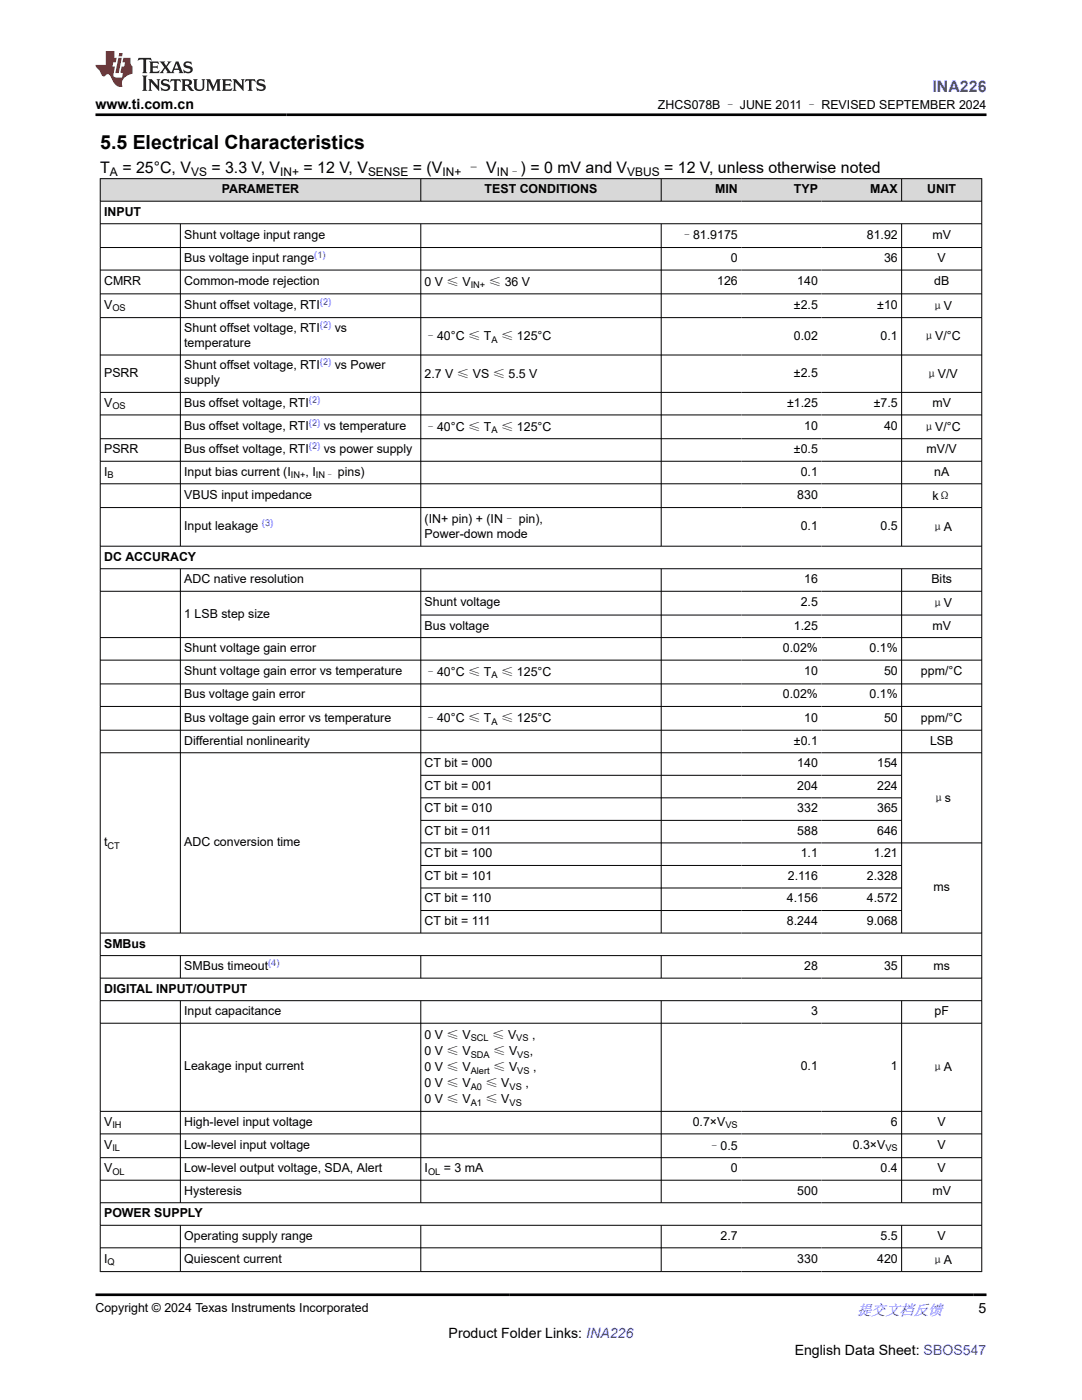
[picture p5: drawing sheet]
<svg xmlns="http://www.w3.org/2000/svg" width="216mm" height="279mm" viewBox="0 0 216 279" stroke-linecap="round" stroke-linejoin="round" font-family="sans-serif">
<defs><g id="words">
<text font-size="3.9" x="20" y="29.8">5.5 Electrical Characteristics</text>
<text font-size="3.2" fill="#00f" x="186.1" y="18.3">INA226</text>
<g font-size="3.2">
<text x="20" y="34.5">T</text>
<text x="24.4" y="34.5">= 25°C, V</text>
<text x="42.2" y="34.5">= 3.3 V, V</text>
<text x="60.6" y="34.5">= 12 V, V</text>
<text x="82.4" y="34.5">= (V</text>
<text x="93" y="34.5">– V</text>
<text x="103.9" y="34.5">) = 0 mV and V</text>
<text x="132.5" y="34.5">= 12 V, unless otherwise noted</text>
</g>
<text font-size="3" fill="#00f" x="171" y="262.4">提交文档反馈</text>
<g font-size="2.8">
<text x="19.1" y="21.7">www.ti.com.cn</text>
<text x="195.3" y="262.1">5</text>
<text x="89.5" y="266.9">Product Folder Links: INA226</text>
<text x="158.6" y="270.3">English Data Sheet: SBOS547</text>
</g>
<g font-size="2.5">
<text x="131.3" y="21.8">ZHCS078B – JUNE 2011 – REVISED SEPTEMBER 2024</text>
<text x="44.3" y="38.5">PARAMETER</text>
<text x="96.7" y="38.5">TEST CONDITIONS</text>
<text x="142.7" y="38.5">MIN</text>
<text x="158.4" y="38.5">TYP</text>
<text x="173.7" y="38.5">MAX</text>
<text x="185" y="38.5">UNIT</text>
<text x="20.8" y="43">INPUT</text>
<text x="36.8" y="47.7">Shunt voltage input range</text>
<text x="135.8" y="47.8">–81.9175</text>
<text x="173" y="47.7">81.92</text>
<text x="186.1" y="47.7">mV</text>
<text x="36.8" y="52.3">Bus voltage input range</text>
<text x="145.8" y="52.3">0</text>
<text x="176.4" y="52.3">36</text>
<text x="187.1" y="52.3">V</text>
<text x="20.8" y="56.9">CMRR</text>
<text x="36.8" y="56.9">Common-mode rejection</text>
<text x="84.7" y="57">0 V ≤ V</text>
<text x="97.5" y="57">≤ 36 V</text>
<text x="143.1" y="56.9">126</text>
<text x="159.1" y="56.9">140</text>
<text x="186.4" y="56.9">dB</text>
<text x="20.8" y="61.7">V</text>
<text x="36.8" y="61.7">Shunt offset voltage, RTI</text>
<text x="158.4" y="61.7">±2.5</text>
<text x="175" y="61.7">±10</text>
<text x="185.8" y="61.8">μV</text>
<text x="36.8" y="69.2">temperature</text>
<text x="36.8" y="66.3">Shunt offset voltage, RTI</text>
<text x="66.8" y="66.3">vs</text>
<text x="84.7" y="67.9">–40°C ≤ T</text>
<text x="100" y="67.9">≤ 125°C</text>
<text x="158.4" y="67.8">0.02</text>
<text x="175.7" y="67.8">0.1</text>
<text x="184.1" y="67.9">μV/°C</text>
<text x="20.8" y="75.2">PSRR</text>
<text x="36.8" y="76.7">supply</text>
<text x="36.8" y="73.7">Shunt offset voltage, RTI</text>
<text x="66.8" y="73.7">vs Power</text>
<text x="84.7" y="75.3">2.7 V ≤ VS ≤ 5.5 V</text>
<text x="158.4" y="75.2">±2.5</text>
<text x="184.7" y="75.3">μV/V</text>
<text x="20.8" y="81.2">V</text>
<text x="36.8" y="81.2">Bus offset voltage, RTI</text>
<text x="157.1" y="81.2">±1.25</text>
<text x="174.4" y="81.2">±7.5</text>
<text x="186.1" y="81.2">mV</text>
<text x="36.8" y="85.8">Bus offset voltage, RTI</text>
<text x="64.6" y="85.8">vs temperature</text>
<text x="84.7" y="85.9">–40°C ≤ T</text>
<text x="100" y="85.9">≤ 125°C</text>
<text x="160.5" y="85.8">10</text>
<text x="176.4" y="85.8">40</text>
<text x="184.1" y="85.9">μV/°C</text>
<text x="20.8" y="90.4">PSRR</text>
<text x="20.8" y="94.9">I</text>
<text x="36.8" y="90.4">Bus offset voltage, RTI</text>
<text x="36.8" y="94.9">Input bias current (I</text>
<text x="61" y="94.9">, I</text>
<text x="64.6" y="90.4">vs power supply</text>
<text x="67.4" y="94.9">pins)</text>
<text x="158.4" y="90.4">±0.5</text>
<text x="159.8" y="94.9">0.1</text>
<text x="184.9" y="90.4">mV/V</text>
<text x="186.4" y="94.9">nA</text>
<text x="36.8" y="99.6">VBUS input impedance</text>
<text x="159.1" y="99.6">830</text>
<text x="186.1" y="99.7">kΩ</text>
<text x="36.8" y="105.8">Input leakage</text>
<text x="84.7" y="104.4">(IN+ pin) + (IN– pin),</text>
<text x="84.7" y="107.4">Power-down mode</text>
<text x="159.8" y="105.8">0.1</text>
<text x="175.7" y="105.8">0.5</text>
<text x="185.8" y="105.9">μA</text>
<text x="20.8" y="111.9">DC ACCURACY</text>
<text x="36.8" y="116.4">ADC native resolution</text>
<text x="160.5" y="116.4">16</text>
<text x="185.8" y="116.4">Bits</text>
<text x="36.8" y="123.3">1 LSB step size</text>
<text x="84.7" y="121">Shunt voltage</text>
<text x="84.7" y="125.6">Bus voltage</text>
<text x="158.4" y="125.6">1.25</text>
<text x="159.8" y="121">2.5</text>
<text x="185.8" y="121.1">μV</text>
<text x="186.1" y="125.6">mV</text>
<text x="36.8" y="130.1">Shunt voltage gain error</text>
<text x="156.2" y="130.1">0.02%</text>
<text x="173.5" y="130.1">0.1%</text>
<text x="36.8" y="134.8">Shunt voltage gain error vs temperature</text>
<text x="84.7" y="134.9">–40°C ≤ T</text>
<text x="100" y="134.9">≤ 125°C</text>
<text x="160.5" y="134.8">10</text>
<text x="176.4" y="134.8">50</text>
<text x="183.8" y="134.8">ppm/°C</text>
<text x="36.8" y="139.4">Bus voltage gain error</text>
<text x="36.8" y="144">Bus voltage gain error vs temperature</text>
<text x="156.2" y="139.4">0.02%</text>
<text x="160.5" y="144">10</text>
<text x="173.5" y="139.4">0.1%</text>
<text x="176.4" y="144">50</text>
<text x="183.8" y="144">ppm/°C</text>
<text x="36.8" y="148.6">Differential nonlinearity</text>
<text x="84.7" y="144.1">–40°C ≤ T</text>
<text x="100" y="144.1">≤ 125°C</text>
<text x="158.4" y="148.6">±0.1</text>
<text x="185.6" y="148.6">LSB</text>
<text x="84.7" y="153.1">CT bit = 000</text>
<text x="159.1" y="153.1">140</text>
<text x="175" y="153.1">154</text>
<text x="84.7" y="157.6">CT bit = 001</text>
<text x="159.1" y="157.6">204</text>
<text x="175" y="157.6">224</text>
<text x="186.1" y="160">μs</text>
<text x="84.7" y="162.1">CT bit = 010</text>
<text x="84.7" y="166.6">CT bit = 011</text>
<text x="159.1" y="162.1">332</text>
<text x="159.1" y="166.6">588</text>
<text x="175" y="162.1">365</text>
<text x="175" y="166.6">646</text>
<text x="20.8" y="168.9">t</text>
<text x="36.8" y="168.9">ADC conversion time</text>
<text x="84.7" y="171.1">CT bit = 100</text>
<text x="159.8" y="171.1">1.1</text>
<text x="174.3" y="171.1">1.21</text>
<text x="84.7" y="175.6">CT bit = 101</text>
<text x="157.2" y="175.6">2.116</text>
<text x="173" y="175.6">2.328</text>
<text x="186.3" y="177.9">ms</text>
<text x="84.7" y="180.1">CT bit = 110</text>
<text x="84.7" y="184.6">CT bit = 111</text>
<text x="157" y="180.1">4.156</text>
<text x="157" y="184.6">8.244</text>
<text x="173" y="180.1">4.572</text>
<text x="173" y="184.6">9.068</text>
<text x="20.8" y="189.1">SMBus</text>
<text x="36.8" y="193.6">SMBus timeout</text>
<text x="160.5" y="193.6">28</text>
<text x="176.4" y="193.6">35</text>
<text x="186.3" y="193.6">ms</text>
<text x="20.8" y="198.1">DIGITAL INPUT/OUTPUT</text>
<text x="36.8" y="202.6">Input capacitance</text>
<text x="161.8" y="202.6">3</text>
<text x="186.5" y="202.6">pF</text>
<text x="84.7" y="207.3">0 V ≤ V</text>
<text x="98.2" y="207.3">≤ V</text>
<text x="106.2" y="207.3">,</text>
<text x="36.8" y="213.6">Leakage input current</text>
<text x="84.7" y="210.6">0 V ≤ V</text>
<text x="84.7" y="213.8">0 V ≤ V</text>
<text x="98.4" y="213.8">≤ V</text>
<text x="98.4" y="210.6">≤ V</text>
<text x="105.7" y="210.6">,</text>
<text x="106.4" y="213.8">,</text>
<text x="159.8" y="213.6">0.1</text>
<text x="177.8" y="213.6">1</text>
<text x="185.8" y="213.8">μA</text>
<text x="84.7" y="217">0 V ≤ V</text>
<text x="84.7" y="220.2">0 V ≤ V</text>
<text x="96.9" y="217">≤ V</text>
<text x="96.9" y="220.2">≤ V</text>
<text x="104.8" y="217">,</text>
<text x="20.8" y="224.7">V</text>
<text x="36.8" y="224.7">High-level input voltage</text>
<text x="138.2" y="224.7">0.7×V</text>
<text x="177.8" y="224.7">6</text>
<text x="187.1" y="224.7">V</text>
<text x="20.8" y="229.3">V</text>
<text x="20.8" y="233.9">V</text>
<text x="36.8" y="229.3">Low-level input voltage</text>
<text x="36.8" y="233.9">Low-level output voltage, SDA, Alert</text>
<text x="84.7" y="233.9">I</text>
<text x="88.6" y="233.9">= 3 mA</text>
<text x="141.3" y="229.4">–0.5</text>
<text x="145.8" y="233.9">0</text>
<text x="170.1" y="229.3">0.3×V</text>
<text x="175.7" y="233.9">0.4</text>
<text x="187.1" y="229.3">V</text>
<text x="187.1" y="233.9">V</text>
<text x="36.8" y="238.4">Hysteresis</text>
<text x="159.1" y="238.4">500</text>
<text x="186.1" y="238.4">mV</text>
<text x="20.8" y="242.9">POWER SUPPLY</text>
<text x="36.8" y="247.4">Operating supply range</text>
<text x="143.8" y="247.4">2.7</text>
<text x="175.7" y="247.4">5.5</text>
<text x="187.1" y="247.4">V</text>
<text x="20.8" y="252">I</text>
<text x="36.8" y="252">Quiescent current</text>
<text x="159.1" y="252">330</text>
<text x="175" y="252">420</text>
<text x="185.8" y="252.2">μA</text>
<text x="19.1" y="261.8">Copyright © 2024 Texas Instruments Incorporated</text>
</g>
<g font-size="2.4">
<text x="21.9" y="35.1">A</text>
<text x="38.1" y="35.1">VS</text>
<text x="55.9" y="35.1">IN+</text>
<text x="73.4" y="35.1">SENSE</text>
<text x="88.3" y="35.1">IN+</text>
<text x="99.1" y="35.1">IN–</text>
<text x="125.2" y="35.1">VBUS</text>
</g>
<g font-size="1.9" fill="#00f">
<text x="62.7" y="51.5">(1)</text>
<text x="63.8" y="60.8">(2)</text>
<text x="63.8" y="65.5">(2)</text>
<text x="63.8" y="72.9">(2)</text>
<text x="61.6" y="80.4">(2)</text>
<text x="61.6" y="85">(2)</text>
<text x="61.6" y="89.6">(2)</text>
<text x="52.3" y="105">(3)</text>
<text x="53.5" y="192.8">(4)</text>
</g>
<g font-size="1.9">
<text x="93.9" y="57.5">IN+</text>
<text x="22.4" y="62.1">OS</text>
<text x="98.1" y="68.4">A</text>
<text x="22.4" y="81.7">OS</text>
<text x="98.1" y="86.4">A</text>
<text x="21.5" y="95.4">B</text>
<text x="58" y="95.4">IN+</text>
<text x="63" y="95.4">IN–</text>
<text x="98.1" y="135.4">A</text>
<text x="98.1" y="144.6">A</text>
<text x="21.5" y="169.4">CT</text>
<text x="93.9" y="207.8">SCL</text>
<text x="103" y="207.8">VS</text>
<text x="93.9" y="214.3">Alert</text>
<text x="93.9" y="211">SDA</text>
<text x="103.2" y="214.3">VS</text>
<text x="103.2" y="211">VS</text>
<text x="93.9" y="217.5">A0</text>
<text x="93.9" y="220.7">A1</text>
<text x="101.7" y="217.5">VS</text>
<text x="101.7" y="220.7">VS</text>
<text x="22.4" y="225.2">IH</text>
<text x="144.8" y="225.2">VS</text>
<text x="22.4" y="229.8">IL</text>
<text x="176.7" y="229.8">VS</text>
<text x="22.4" y="234.4">OL</text>
<text x="85.4" y="234.4">OL</text>
<text x="21.5" y="252.5">Q</text>
</g>
</g></defs>
<g fill="#d8d8d8">
<path d="M20 35.7h175.9v4.5h-175.9z" fill-rule="evenodd"/>
<path d="M20.1 35.7h63.8v4.4h-63.8z" fill-rule="evenodd"/>
<path d="M84 35.7h47.9v4.4h-47.9z" fill-rule="evenodd"/>
<path d="M132 35.7h15.9v4.4h-15.9z" fill-rule="evenodd"/>
<path d="M147.9 35.7h16v4.4h-16z" fill-rule="evenodd"/>
<path d="M163.9 35.7h15.9v4.4h-15.9z" fill-rule="evenodd"/>
<path d="M180 35.7h15.8v4.4h-15.8z" fill-rule="evenodd"/>
</g>
<g fill="none" stroke="#000" stroke-width=".2">
<path d="M19.9 35.7h176.1M20 35.6v218.2M84 35.6v4.6M131.9 35.6v4.6M179.9 35.6v4.6M195.9 35.6v218.2M19.9 40.2h176.1M19.9 44.7h176.1M19.9 49.4h176.1M19.9 53.9h176.1M19.9 58.6h176.1M36 44.7v64.4"/>
<path d="M84 44.7v64.4M131.9 44.7v64.4M179.9 44.7v64.4M19.9 63.4h176.1M19.9 70.9h176.1M19.9 78.3h176.1M19.9 82.8h176.1M19.9 87.6h176.1M19.9 92.1h176.1M19.9 96.6h176.1M19.9 101.3h176.1M19.9 109h176.1"/>
<path d="M19.9 113.5h176.1M19.9 118h176.1M36 113.5v72.8M84 113.5v72.8M131.9 113.5v72.8M179.9 113.5v72.8M19.9 127.2h176.1M19.9 131.7h176.1M19.9 136.5h176.1M84 122.7h112M19.9 141h176.1M19.9 145.7h176.1"/>
<path d="M19.9 150.2h176.1M84 154.7h96M84 159.2h96M84 168.2h112M84 163.7h96M84 172.7h96M84 177.2h96M19.9 186.2h176.1M19.9 190.7h176.1M19.9 195.2h176.1M19.9 199.7h176.1M36 190.7v4.6"/>
<path d="M36 199.7v40.4M84 190.7v4.6M84 199.7v40.4M84 181.7h96M131.9 190.7v4.6M131.9 199.7v40.4M179.9 190.7v4.6M179.9 199.7v40.4M19.9 204.2h176.1M19.9 221.8h176.1M19.9 226.3h176.1M19.9 231h176.1"/>
<path d="M19.9 235.5h176.1M19.9 240h176.1M19.9 244.5h176.1M19.9 249h176.1M19.9 253.8h176.1M36 244.5v9.3M84 244.5v9.3M131.9 244.5v9.3M179.9 244.5v9.3"/>
</g>
<path d="M27.7 11.6l-.2 .5 .5-.2h.6v.1v2.2l-.2 .4h1l-.2-.4v-2.2v-.1h.5l.5 .2-.1-.5zM29.8 12.3l.2 .4v1.5l-.2 .4h1.9l.1-.6a1.08 1.08 0 0 1-1.3 .2v-.7h.6l.4 .2v-.7l-.4 .2h-.6v-.5l.2-.2a1 1 0 0 1 1 .3l-.1-.5zM31.8 12.3l1 1.1-1 1.2h.9l-.2-.2 .4-.8 .5 .8-.2 .2h1.6l-.2-.2 .1-.5h1l.1 .5-.1 .2h.9l-.2-.3-.8-2h-.5l-1 2.2-.8-1.1 .9-1.1h-.8l.2 .2-.5 .6-.3-.6 .1-.2zM35.2 12.7l.4 1h-.8zM36.8 12.4a.65 .65 0 0 0-.2 .7 .65 .65 0 0 0 .6 .5l.7 .1 .1 .3a.79 .79 0 0 1-.7 .4 .79 .79 0 0 1-.7-.5l.1 .7 .2-.1a.93 .93 0 0 0 1.1 .1 .93 .93 0 0 0 .4-1 1.46 1.46 0 0 0-1.2-.6l-.1-.3a1.09 1.09 0 0 1 1.2 .2l-.2-.6-.1 .1-.6-.2zM28.4 15.1l.2 .4v2.2l-.2 .4h1l-.2-.4v-2.2l.2-.4zM29.6 15.8l.2 .4v1.5l-.2 .4h.8l-.3-.4v-1.3l1.7 1.8v-2l.2-.4h-.8l.2 .2 .1 1.1-1.2-1.3zM32.3 15.9a.65 .65 0 0 0-.2 .8 .65 .65 0 0 0 .7 .4l.6 .2 .1 .2a.79 .79 0 0 1-.7 .4 .79 .79 0 0 1-.7-.5l.1 .7 .2-.1a.93 .93 0 0 0 1.1 .1 .93 .93 0 0 0 .4-.9 1.46 1.46 0 0 0-1.2-.6l-.1-.4a1.09 1.09 0 0 1 1.2 .2l-.2-.6-.1 .1-.6-.1zM34.1 15.8l-.1 .6a.63 .63 0 0 1 .7-.3l.1 1.6-.3 .4h1l-.2-.4v-1.6a.66 .66 0 0 1 .8 .3l-.1-.6zM36.2 15.8l.2 .4v1.5l-.2 .4h.9l-.2-.2v-.7h.5l.1 .2a.79 .79 0 0 0 1.2 .6l-1-.9a.61 .61 0 0 0 .6-.6 .61 .61 0 0 0-.5-.7zM36.9 16.1h.2a.47 .47 0 0 1 .5 .1 .47 .47 0 0 1 .1 .5l-.2 .1-.6 .1zM38.5 15.8l.2 .2a2.27 2.27 0 0 0 .4 2 1.04 1.04 0 0 0 1.7-.7v-1.3l.2-.2h-.8l.2 .4v1.1a.6 .6 0 0 1-.6 .6 .6 .6 0 0 1-.6-.6v-1.1l.3-.4zM41.1 15.8l.2 .4v1.5l-.2 .4h.7l-.2-.4v-1.4l.9 1.9 .8-1.9v1.4l-.2 .4h1l-.3-.4v-1.5l.3-.4h-.8l-.7 1.5-.7-1.5zM44.3 15.8l.2 .4v1.5l-.2 .4h1.9l.1-.6a1.09 1.09 0 0 1-1.3 .2v-.7h.6l.4 .2v-.6l-.4 .2h-.6v-.6l.2-.1a1.01 1.01 0 0 1 1 .3l-.1-.6zM46.4 15.8l.3 .4v1.5l-.3 .4h.8l-.2-.4v-1.3l1.6 1.8v-2l.2-.4h-.7l.2 .2v1.1l-1.2-1.3zM49 15.8l-.1 .6a.63 .63 0 0 1 .8-.3v1.6l-.3 .4h1l-.2-.4v-1.6a.66 .66 0 0 1 .8 .3l-.1-.6zM51.4 15.9a.65 .65 0 0 0-.2 .8 .65 .65 0 0 0 .6 .4l.6 .2 .2 .2a.79 .79 0 0 1-.8 .4 .79 .79 0 0 1-.6-.5l.1 .7 .2-.1a.93 .93 0 0 0 1 .1 .93 .93 0 0 0 .5-.9 1.46 1.46 0 0 0-1.3-.6l-.1-.4a1.09 1.09 0 0 1 1.3 .2l-.2-.6-.2 .1-.5-.1z" fill="#231f20"/>
<path d="M21.1 10.2v2.8h-2v.3l.9 1a.95 .95 0 0 0 .9 .9 .59 .59 0 0 1 .6-.4 .59 .59 0 0 1 .5 .4l.4 .7a1.59 1.59 0 0 0 2.1 1.4 1.61 1.61 0 0 1 1-2.3l1-.3-.1-1.5a1.59 1.59 0 0 1-.4-1.7h-1.4l-.2 .9h.5l-.1 .9h-.5l-.2 1v.2l.4 .1-.2 .9h-.6a.73 .73 0 0 1-1.1-.7l.3-1.5h-.5l.2-.9h.5l.2-.9h-.5v-1.3zM23.6 11.5l-.6 3.1h.7l.6-3.1zM23.8 10.6l-.1 .6h.7l.1-.6z" fill="#ed1c24"/>
<path d="M19.1 22.9h177.8M19.1 258.4h177.8" fill="none" stroke="#000" stroke-width=".53"/>
<use href="#words"/>
</svg>
